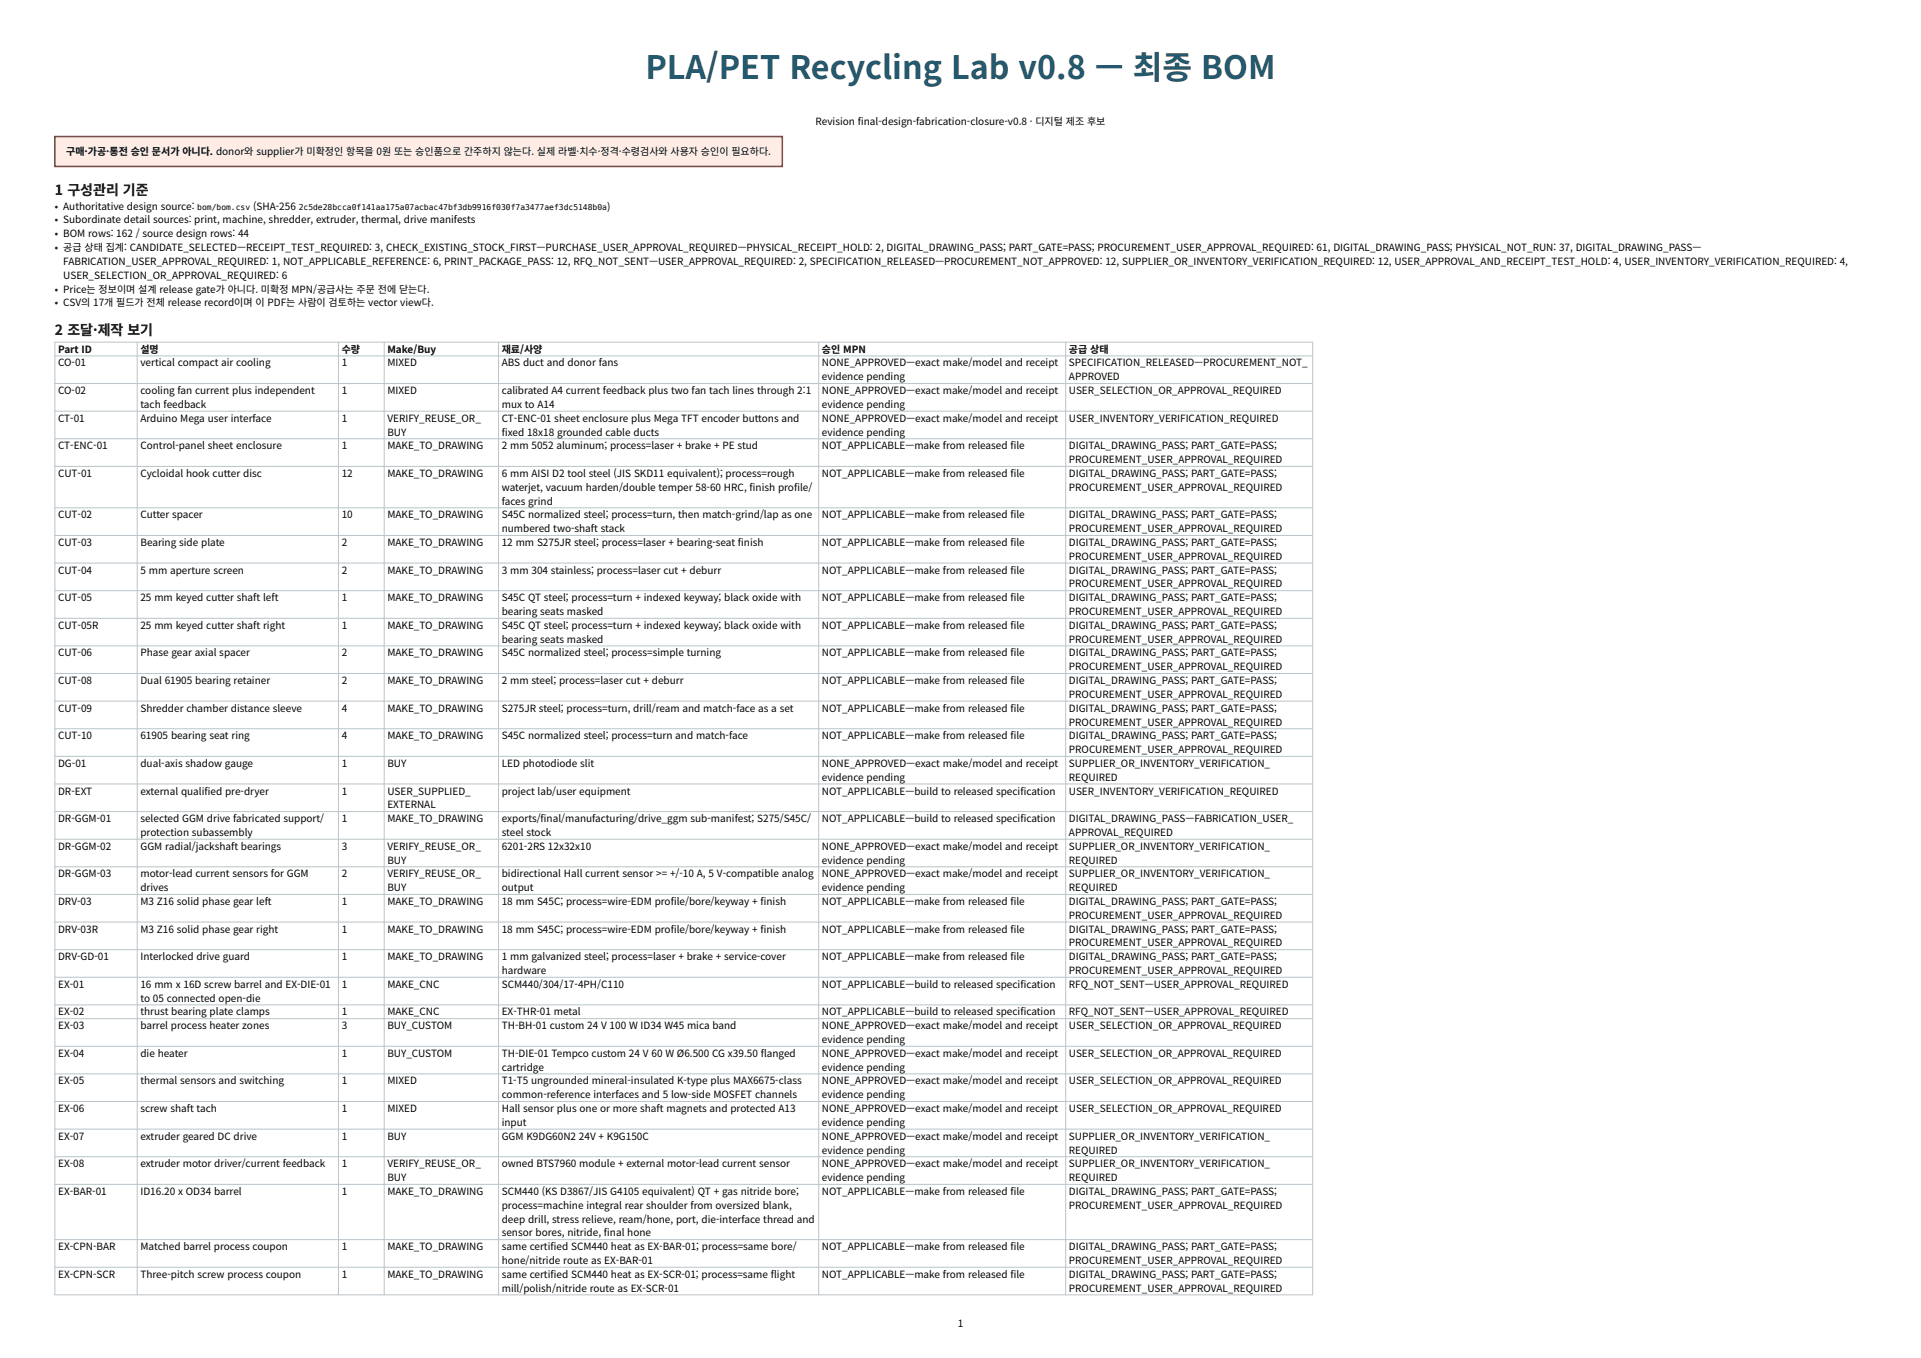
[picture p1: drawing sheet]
<svg xmlns="http://www.w3.org/2000/svg" width="420mm" height="297mm" viewBox="0 0 420 297" stroke-linecap="round" stroke-linejoin="round" font-family="sans-serif">
<defs><g id="words">
<text font-size="7.1" fill="#235a70" x="141.1" y="17.2">PLA/PET Recycling Lab v0.8 — 최종 BOM</text>
<g font-size="3.1">
<text x="12" y="42.6">1 구성관리 기준</text>
<text x="12" y="73.2">2 조달·제작 보기</text>
</g>
<g font-size="2.2">
<text x="178.3" y="27.2">Revision f</text>
<text x="187.5" y="27.2">inal-design-fabrication-closure-v0.8 · 디지털 제조 후보</text>
<text x="14.5" y="33.9">구매·가공·통전 승인 문서가 아니다. donor와 supplier가 미확정인 항목을 0원 또는 승인품으로 간주하지 않는다. 실제 라벨·치수·정격·수령검사와 사용자 승인이 필요하다.</text>
<text x="12" y="45.8">• Authoritative design source:</text>
<text x="55.3" y="45.8">(SHA-256</text>
<text x="132.7" y="45.8">)</text>
<text x="12" y="48.9">• Subordinate detail sources: print, machine, shredder, extruder, thermal, drive manifests</text>
<text x="12" y="51.9">• BOM rows: 162 / source design rows: 44</text>
<text x="12" y="54.9">• 공급 상태 집계: CANDIDATE_SELECTED—RECEIPT_TEST_REQUIRED: 3, CHECK_EXISTING_STOCK_FIRST—PURCHASE_USER_APPROVAL_REQUIRED—PHYSICAL_RECEIPT_HOLD: 2, DIGITAL_DRAWING_PASS; PART_GATE=PASS; PROCUREMENT_USER_APPROVAL_REQUIRED: 61, DIGITAL_DRAWING_PASS; PHYSICAL_NOT_RUN: 37, DIGITAL_DRAWING_PASS—</text>
<text x="13.8" y="57.9">FABRICATION_USER_APPROVAL_REQUIRED: 1, NOT_APPLICABLE_REFERENCE: 6, PRINT_PACKAGE_PASS: 12, RFQ_NOT_SENT—USER_APPROVAL_REQUIRED: 2, SPECIFICATION_RELEASED—PROCUREMENT_NOT_APPROVED: 12, SUPPLIER_OR_INVENTORY_VERIFICATION_REQUIRED: 12, USER_APPROVAL_AND_RECEIPT_TEST_HOLD: 4, USER_INVENTORY_VERIFICATION_REQUIRED: 4,</text>
<text x="12" y="64">• Price는 정보이며 설계 release gate가 아니다. 미확정 MPN/공급사는 주문 전에 닫는다.</text>
<text x="13.8" y="61">USER_SELECTION_OR_APPROVAL_REQUIRED: 6</text>
<text x="12" y="67">• CSV의 17개 필드가 전체 release record이며 이 PDF는 사람이 검토하는 vector view다.</text>
<text x="12.7" y="77.1">Part ID</text>
<text x="30.7" y="77.1">설명</text>
<text x="74.7" y="77.1">수량</text>
<text x="84.7" y="77.1">Make/Buy</text>
<text x="109.7" y="77.1">재료/사양</text>
<text x="179.7" y="77.1">승인 MPN</text>
<text x="233.7" y="77.1">공급 상태</text>
<text x="12.7" y="80.2">CO-​ 01</text>
<text x="30.7" y="80.2">vertical compact air cooling</text>
<text x="74.7" y="80.2">1</text>
<text x="84.7" y="80.2">MIXED</text>
<text x="109.7" y="80.2">ABS duct and donor fans</text>
<text x="179.7" y="80.2">NONE_​ APPROVED—​ exact make/​ model and receipt</text>
<text x="179.7" y="83.2">evidence pending</text>
<text x="233.7" y="80.2">SPECIFICATION_​ RELEASED—​ PROCUREMENT_​ NOT_​</text>
<text x="233.7" y="83.2">APPROVED</text>
<text x="12.7" y="86.2">CO-​ 02</text>
<text x="30.7" y="86.2">cooling fan current plus independent</text>
<text x="30.7" y="89.2">tach feedback</text>
<text x="74.7" y="86.2">1</text>
<text x="84.7" y="86.2">MIXED</text>
<text x="109.7" y="86.2">calibrated A4 current feedback plus two fan tach lines through 2:1</text>
<text x="109.7" y="89.2">mux to A14</text>
<text x="179.7" y="86.2">NONE_​ APPROVED—​ exact make/​ model and receipt</text>
<text x="179.7" y="89.2">evidence pending</text>
<text x="233.7" y="86.2">USER_​ SELECTION_​ OR_​ APPROVAL_​ REQUIRED</text>
<text x="12.7" y="92.2">CT-​ 01</text>
<text x="30.7" y="92.2">Arduino Mega user interface</text>
<text x="74.7" y="92.2">1</text>
<text x="84.7" y="92.2">VERIFY_​ REUSE_​ OR_​</text>
<text x="84.7" y="95.3">BUY</text>
<text x="109.7" y="92.2">CT-​ ENC-​ 01 sheet enclosure plus Mega TFT encoder buttons and</text>
<text x="109.7" y="95.3">f</text>
<text x="109.7" y="95.3">ixed 18x18 grounded cable ducts</text>
<text x="179.7" y="92.2">NONE_​ APPROVED—​ exact make/​ model and receipt</text>
<text x="179.7" y="95.3">evidence pending</text>
<text x="233.7" y="92.2">USER_​ INVENTORY_​ VERIFICATION_​ REQUIRED</text>
<text x="12.7" y="98.3">CT-​ ENC-​ 01</text>
<text x="30.7" y="98.3">Control-​ panel sheet enclosure</text>
<text x="74.7" y="98.3">1</text>
<text x="84.7" y="98.3">MAKE_​ TO_​ DRAWING</text>
<text x="109.7" y="98.3">2 mm 5052 aluminum;​ process=laser + brake + PE stud</text>
<text x="179.7" y="98.3">NOT_​ APPLICABLE—​ make from released f</text>
<text x="220.9" y="98.3">ile</text>
<text x="233.7" y="98.3">DIGITAL_​ DRAWING_​ PASS;​ PART_​ GATE=PASS;​</text>
<text x="233.7" y="101.3">PROCUREMENT_​ USER_​ APPROVAL_​ REQUIRED</text>
<text x="12.7" y="104.3">CUT-​ 01</text>
<text x="30.7" y="104.3">Cycloidal hook cutter disc</text>
<text x="74.7" y="104.3">12</text>
<text x="84.7" y="104.3">MAKE_​ TO_​ DRAWING</text>
<text x="109.7" y="104.3">6 mm AISI D2 tool steel (JIS SKD11 equivalent);​ process=rough</text>
<text x="109.7" y="107.3">waterjet, vacuum harden/​ double temper 58-​ 60 HRC, f</text>
<text x="163.9" y="107.3">inish prof</text>
<text x="173.6" y="107.3">ile/​</text>
<text x="179.7" y="104.3">NOT_​ APPLICABLE—​ make from released f</text>
<text x="220.9" y="104.3">ile</text>
<text x="233.7" y="104.3">DIGITAL_​ DRAWING_​ PASS;​ PART_​ GATE=PASS;​</text>
<text x="233.7" y="107.3">PROCUREMENT_​ USER_​ APPROVAL_​ REQUIRED</text>
<text x="12.7" y="113.4">CUT-​ 02</text>
<text x="30.7" y="113.4">Cutter spacer</text>
<text x="74.7" y="113.4">10</text>
<text x="84.7" y="113.4">MAKE_​ TO_​ DRAWING</text>
<text x="109.7" y="110.4">faces grind</text>
<text x="109.7" y="113.4">S45C normalized steel;​ process=turn, then match-​ grind/​ lap as one</text>
<text x="179.7" y="113.4">NOT_​ APPLICABLE—​ make from released f</text>
<text x="220.9" y="113.4">ile</text>
<text x="233.7" y="113.4">DIGITAL_​ DRAWING_​ PASS;​ PART_​ GATE=PASS;​</text>
<text x="12.7" y="119.4">CUT-​ 03</text>
<text x="30.7" y="119.4">Bearing side plate</text>
<text x="74.7" y="119.4">2</text>
<text x="84.7" y="119.4">MAKE_​ TO_​ DRAWING</text>
<text x="109.7" y="116.4">numbered two-​ shaft stack</text>
<text x="109.7" y="119.4">12 mm S275JR steel;​ process=laser + bearing-​ seat f</text>
<text x="161.4" y="119.4">inish</text>
<text x="179.7" y="119.4">NOT_​ APPLICABLE—​ make from released f</text>
<text x="220.9" y="119.4">ile</text>
<text x="233.7" y="116.4">PROCUREMENT_​ USER_​ APPROVAL_​ REQUIRED</text>
<text x="233.7" y="119.4">DIGITAL_​ DRAWING_​ PASS;​ PART_​ GATE=PASS;​</text>
<text x="12.7" y="125.5">CUT-​ 04</text>
<text x="30.7" y="125.5">5 mm aperture screen</text>
<text x="74.7" y="125.5">2</text>
<text x="84.7" y="125.5">MAKE_​ TO_​ DRAWING</text>
<text x="109.7" y="125.5">3 mm 304 stainless;​ process=laser cut + deburr</text>
<text x="179.7" y="125.5">NOT_​ APPLICABLE—​ make from released f</text>
<text x="220.9" y="125.5">ile</text>
<text x="233.7" y="122.4">PROCUREMENT_​ USER_​ APPROVAL_​ REQUIRED</text>
<text x="233.7" y="125.5">DIGITAL_​ DRAWING_​ PASS;​ PART_​ GATE=PASS;​</text>
<text x="12.7" y="131.5">CUT-​ 05</text>
<text x="30.7" y="131.5">25 mm keyed cutter shaft left</text>
<text x="74.7" y="131.5">1</text>
<text x="84.7" y="131.5">MAKE_​ TO_​ DRAWING</text>
<text x="109.7" y="131.5">S45C QT steel;​ process=turn + indexed keyway;​ black oxide with</text>
<text x="179.7" y="131.5">NOT_​ APPLICABLE—​ make from released f</text>
<text x="220.9" y="131.5">ile</text>
<text x="233.7" y="128.5">PROCUREMENT_​ USER_​ APPROVAL_​ REQUIRED</text>
<text x="233.7" y="131.5">DIGITAL_​ DRAWING_​ PASS;​ PART_​ GATE=PASS;​</text>
<text x="12.7" y="137.5">CUT-​ 05R</text>
<text x="30.7" y="137.5">25 mm keyed cutter shaft right</text>
<text x="74.7" y="137.5">1</text>
<text x="84.7" y="137.5">MAKE_​ TO_​ DRAWING</text>
<text x="109.7" y="134.5">bearing seats masked</text>
<text x="109.7" y="137.5">S45C QT steel;​ process=turn + indexed keyway;​ black oxide with</text>
<text x="179.7" y="137.5">NOT_​ APPLICABLE—​ make from released f</text>
<text x="220.9" y="137.5">ile</text>
<text x="233.7" y="134.5">PROCUREMENT_​ USER_​ APPROVAL_​ REQUIRED</text>
<text x="233.7" y="137.5">DIGITAL_​ DRAWING_​ PASS;​ PART_​ GATE=PASS;​</text>
<text x="12.7" y="143.6">CUT-​ 06</text>
<text x="30.7" y="143.6">Phase gear axial spacer</text>
<text x="74.7" y="143.6">2</text>
<text x="84.7" y="143.6">MAKE_​ TO_​ DRAWING</text>
<text x="109.7" y="140.6">bearing seats masked</text>
<text x="109.7" y="143.6">S45C normalized steel;​ process=simple turning</text>
<text x="179.7" y="143.6">NOT_​ APPLICABLE—​ make from released f</text>
<text x="220.9" y="143.6">ile</text>
<text x="233.7" y="140.6">PROCUREMENT_​ USER_​ APPROVAL_​ REQUIRED</text>
<text x="233.7" y="143.6">DIGITAL_​ DRAWING_​ PASS;​ PART_​ GATE=PASS;​</text>
<text x="12.7" y="149.6">CUT-​ 08</text>
<text x="30.7" y="149.6">Dual 61905 bearing retainer</text>
<text x="74.7" y="149.6">2</text>
<text x="84.7" y="149.6">MAKE_​ TO_​ DRAWING</text>
<text x="109.7" y="149.6">2 mm steel;​ process=laser cut + deburr</text>
<text x="179.7" y="149.6">NOT_​ APPLICABLE—​ make from released f</text>
<text x="220.9" y="149.6">ile</text>
<text x="233.7" y="146.6">PROCUREMENT_​ USER_​ APPROVAL_​ REQUIRED</text>
<text x="233.7" y="149.6">DIGITAL_​ DRAWING_​ PASS;​ PART_​ GATE=PASS;​</text>
<text x="12.7" y="155.6">CUT-​ 09</text>
<text x="30.7" y="155.6">Shredder chamber distance sleeve</text>
<text x="74.7" y="155.6">4</text>
<text x="84.7" y="155.6">MAKE_​ TO_​ DRAWING</text>
<text x="109.7" y="155.6">S275JR steel;​ process=turn, drill/​ ream and match-​ face as a set</text>
<text x="179.7" y="155.6">NOT_​ APPLICABLE—​ make from released f</text>
<text x="220.9" y="155.6">ile</text>
<text x="233.7" y="152.6">PROCUREMENT_​ USER_​ APPROVAL_​ REQUIRED</text>
<text x="233.7" y="155.6">DIGITAL_​ DRAWING_​ PASS;​ PART_​ GATE=PASS;​</text>
<text x="12.7" y="161.7">CUT-​ 10</text>
<text x="30.7" y="161.7">61905 bearing seat ring</text>
<text x="74.7" y="161.7">4</text>
<text x="84.7" y="161.7">MAKE_​ TO_​ DRAWING</text>
<text x="109.7" y="161.7">S45C normalized steel;​ process=turn and match-​ face</text>
<text x="179.7" y="161.7">NOT_​ APPLICABLE—​ make from released f</text>
<text x="220.9" y="161.7">ile</text>
<text x="233.7" y="158.7">PROCUREMENT_​ USER_​ APPROVAL_​ REQUIRED</text>
<text x="233.7" y="161.7">DIGITAL_​ DRAWING_​ PASS;​ PART_​ GATE=PASS;​</text>
<text x="12.7" y="167.7">DG-​ 01</text>
<text x="30.7" y="167.7">dual-​ axis shadow gauge</text>
<text x="74.7" y="167.7">1</text>
<text x="84.7" y="167.7">BUY</text>
<text x="109.7" y="167.7">LED photodiode slit</text>
<text x="179.7" y="167.7">NONE_​ APPROVED—​ exact make/​ model and receipt</text>
<text x="233.7" y="164.7">PROCUREMENT_​ USER_​ APPROVAL_​ REQUIRED</text>
<text x="233.7" y="167.7">SUPPLIER_​ OR_​ INVENTORY_​ VERIFICATION_​</text>
<text x="12.7" y="173.8">DR-​ EXT</text>
<text x="30.7" y="173.8">external qualif</text>
<text x="44.7" y="173.8">ied pre-​ dryer</text>
<text x="74.7" y="173.8">1</text>
<text x="84.7" y="173.8">USER_​ SUPPLIED_​</text>
<text x="109.7" y="173.8">project lab/​ user equipment</text>
<text x="179.7" y="170.8">evidence pending</text>
<text x="179.7" y="173.8">NOT_​ APPLICABLE—​ build to released specif</text>
<text x="223.1" y="173.8">ication</text>
<text x="233.7" y="170.8">REQUIRED</text>
<text x="233.7" y="173.8">USER_​ INVENTORY_​ VERIFICATION_​ REQUIRED</text>
<text x="12.7" y="179.8">DR-​ GGM-​ 01</text>
<text x="30.7" y="179.8">selected GGM drive fabricated support/​</text>
<text x="74.7" y="179.8">1</text>
<text x="84.7" y="176.8">EXTERNAL</text>
<text x="84.7" y="179.8">MAKE_​ TO_​ DRAWING</text>
<text x="109.7" y="179.8">exports/​ f</text>
<text x="118.2" y="179.8">inal/​ manufacturing/​ drive_​ ggm sub-​ manifest;​ S275/​ S45C/​</text>
<text x="179.7" y="179.8">NOT_​ APPLICABLE—​ build to released specif</text>
<text x="223.1" y="179.8">ication</text>
<text x="233.7" y="179.8">DIGITAL_​ DRAWING_​ PASS—​ FABRICATION_​ USER_​</text>
<text x="12.7" y="185.8">DR-​ GGM-​ 02</text>
<text x="30.7" y="182.8">protection subassembly</text>
<text x="30.7" y="185.8">GGM radial/​ jackshaft bearings</text>
<text x="74.7" y="185.8">3</text>
<text x="84.7" y="185.8">VERIFY_​ REUSE_​ OR_​</text>
<text x="109.7" y="182.8">steel stock</text>
<text x="109.7" y="185.8">6201-​ 2RS 12x32x10</text>
<text x="179.7" y="185.8">NONE_​ APPROVED—​ exact make/​ model and receipt</text>
<text x="233.7" y="182.8">APPROVAL_​ REQUIRED</text>
<text x="233.7" y="185.8">SUPPLIER_​ OR_​ INVENTORY_​ VERIFICATION_​</text>
<text x="12.7" y="191.9">DR-​ GGM-​ 03</text>
<text x="30.7" y="191.9">motor-​ lead current sensors for GGM</text>
<text x="74.7" y="191.9">2</text>
<text x="84.7" y="188.9">BUY</text>
<text x="84.7" y="191.9">VERIFY_​ REUSE_​ OR_​</text>
<text x="109.7" y="191.9">bidirectional Hall current sensor &gt;= +/​ -​ 10 A, 5 V-​ compatible analog</text>
<text x="179.7" y="188.9">evidence pending</text>
<text x="179.7" y="191.9">NONE_​ APPROVED—​ exact make/​ model and receipt</text>
<text x="233.7" y="188.9">REQUIRED</text>
<text x="233.7" y="191.9">SUPPLIER_​ OR_​ INVENTORY_​ VERIFICATION_​</text>
<text x="12.7" y="197.9">DRV-​ 03</text>
<text x="30.7" y="194.9">drives</text>
<text x="30.7" y="197.9">M3 Z16 solid phase gear left</text>
<text x="74.7" y="197.9">1</text>
<text x="84.7" y="194.9">BUY</text>
<text x="84.7" y="197.9">MAKE_​ TO_​ DRAWING</text>
<text x="109.7" y="194.9">output</text>
<text x="109.7" y="197.9">18 mm S45C;​ process=wire-​ EDM prof</text>
<text x="146.6" y="197.9">ile/​ bore/​ keyway + f</text>
<text x="166.3" y="197.9">inish</text>
<text x="179.7" y="194.9">evidence pending</text>
<text x="179.7" y="197.9">NOT_​ APPLICABLE—​ make from released f</text>
<text x="220.9" y="197.9">ile</text>
<text x="233.7" y="194.9">REQUIRED</text>
<text x="233.7" y="197.9">DIGITAL_​ DRAWING_​ PASS;​ PART_​ GATE=PASS;​</text>
<text x="12.7" y="204">DRV-​ 03R</text>
<text x="30.7" y="204">M3 Z16 solid phase gear right</text>
<text x="74.7" y="204">1</text>
<text x="84.7" y="204">MAKE_​ TO_​ DRAWING</text>
<text x="109.7" y="204">18 mm S45C;​ process=wire-​ EDM prof</text>
<text x="146.6" y="204">ile/​ bore/​ keyway + f</text>
<text x="166.3" y="204">inish</text>
<text x="179.7" y="204">NOT_​ APPLICABLE—​ make from released f</text>
<text x="220.9" y="204">ile</text>
<text x="233.7" y="200.9">PROCUREMENT_​ USER_​ APPROVAL_​ REQUIRED</text>
<text x="233.7" y="204">DIGITAL_​ DRAWING_​ PASS;​ PART_​ GATE=PASS;​</text>
<text x="233.7" y="207">PROCUREMENT_​ USER_​ APPROVAL_​ REQUIRED</text>
<text x="12.7" y="210">DRV-​ GD-​ 01</text>
<text x="30.7" y="210">Interlocked drive guard</text>
<text x="74.7" y="210">1</text>
<text x="84.7" y="210">MAKE_​ TO_​ DRAWING</text>
<text x="109.7" y="210">1 mm galvanized steel;​ process=laser + brake + service-​ cover</text>
<text x="109.7" y="213">hardware</text>
<text x="179.7" y="210">NOT_​ APPLICABLE—​ make from released f</text>
<text x="220.9" y="210">ile</text>
<text x="233.7" y="210">DIGITAL_​ DRAWING_​ PASS;​ PART_​ GATE=PASS;​</text>
<text x="233.7" y="213">PROCUREMENT_​ USER_​ APPROVAL_​ REQUIRED</text>
<text x="12.7" y="216">EX-​ 01</text>
<text x="30.7" y="216">16 mm x 16D screw barrel and EX-​ DIE-​ 01</text>
<text x="30.7" y="219.1">to 05 connected open-​ die</text>
<text x="74.7" y="216">1</text>
<text x="84.7" y="216">MAKE_​ CNC</text>
<text x="109.7" y="216">SCM440/​ 304/​ 17-​ 4PH/​ C110</text>
<text x="179.7" y="216">NOT_​ APPLICABLE—​ build to released specif</text>
<text x="223.1" y="216">ication</text>
<text x="233.7" y="216">RFQ_​ NOT_​ SENT—​ USER_​ APPROVAL_​ REQUIRED</text>
<text x="12.7" y="222.1">EX-​ 02</text>
<text x="12.7" y="225.1">EX-​ 03</text>
<text x="30.7" y="222.1">thrust bearing plate clamps</text>
<text x="30.7" y="225.1">barrel process heater zones</text>
<text x="74.7" y="222.1">1</text>
<text x="74.7" y="225.1">3</text>
<text x="84.7" y="222.1">MAKE_​ CNC</text>
<text x="84.7" y="225.1">BUY_​ CUSTOM</text>
<text x="109.7" y="222.1">EX-​ THR-​ 01 metal</text>
<text x="109.7" y="225.1">TH-​ BH-​ 01 custom 24 V 100 W ID34 W45 mica band</text>
<text x="179.7" y="222.1">NOT_​ APPLICABLE—​ build to released specif</text>
<text x="179.7" y="225.1">NONE_​ APPROVED—​ exact make/​ model and receipt</text>
<text x="223.1" y="222.1">ication</text>
<text x="233.7" y="222.1">RFQ_​ NOT_​ SENT—​ USER_​ APPROVAL_​ REQUIRED</text>
<text x="233.7" y="225.1">USER_​ SELECTION_​ OR_​ APPROVAL_​ REQUIRED</text>
<text x="12.7" y="231.1">EX-​ 04</text>
<text x="30.7" y="231.1">die heater</text>
<text x="74.7" y="231.1">1</text>
<text x="84.7" y="231.1">BUY_​ CUSTOM</text>
<text x="109.7" y="231.1">TH-​ DIE-​ 01 Tempco custom 24 V 60 W Ø6.500 CG x39.50 f</text>
<text x="166.3" y="231.1">langed</text>
<text x="179.7" y="228.1">evidence pending</text>
<text x="179.7" y="231.1">NONE_​ APPROVED—​ exact make/​ model and receipt</text>
<text x="233.7" y="231.1">USER_​ SELECTION_​ OR_​ APPROVAL_​ REQUIRED</text>
<text x="12.7" y="237.2">EX-​ 05</text>
<text x="30.7" y="237.2">thermal sensors and switching</text>
<text x="74.7" y="237.2">1</text>
<text x="84.7" y="237.2">MIXED</text>
<text x="109.7" y="234.2">cartridge</text>
<text x="109.7" y="237.2">T1-​ T5 ungrounded mineral-​ insulated K-​ type plus MAX6675-​ class</text>
<text x="179.7" y="234.2">evidence pending</text>
<text x="179.7" y="237.2">NONE_​ APPROVED—​ exact make/​ model and receipt</text>
<text x="233.7" y="237.2">USER_​ SELECTION_​ OR_​ APPROVAL_​ REQUIRED</text>
<text x="12.7" y="243.2">EX-​ 06</text>
<text x="30.7" y="243.2">screw shaft tach</text>
<text x="74.7" y="243.2">1</text>
<text x="84.7" y="243.2">MIXED</text>
<text x="109.7" y="240.2">common-​ reference interfaces and 5 low-​ side MOSFET channels</text>
<text x="109.7" y="243.2">Hall sensor plus one or more shaft magnets and protected A13</text>
<text x="179.7" y="240.2">evidence pending</text>
<text x="179.7" y="243.2">NONE_​ APPROVED—​ exact make/​ model and receipt</text>
<text x="233.7" y="243.2">USER_​ SELECTION_​ OR_​ APPROVAL_​ REQUIRED</text>
<text x="12.7" y="249.3">EX-​ 07</text>
<text x="30.7" y="249.3">extruder geared DC drive</text>
<text x="74.7" y="249.3">1</text>
<text x="84.7" y="249.3">BUY</text>
<text x="109.7" y="246.2">input</text>
<text x="109.7" y="249.3">GGM K9DG60N2 24V + K9G150C</text>
<text x="179.7" y="246.2">evidence pending</text>
<text x="179.7" y="249.3">NONE_​ APPROVED—​ exact make/​ model and receipt</text>
<text x="233.7" y="249.3">SUPPLIER_​ OR_​ INVENTORY_​ VERIFICATION_​</text>
<text x="12.7" y="255.3">EX-​ 08</text>
<text x="30.7" y="255.3">extruder motor driver/​ current feedback</text>
<text x="74.7" y="255.3">1</text>
<text x="84.7" y="255.3">VERIFY_​ REUSE_​ OR_​</text>
<text x="109.7" y="255.3">owned BTS7960 module + external motor-​ lead current sensor</text>
<text x="179.7" y="252.3">evidence pending</text>
<text x="179.7" y="255.3">NONE_​ APPROVED—​ exact make/​ model and receipt</text>
<text x="233.7" y="252.3">REQUIRED</text>
<text x="233.7" y="255.3">SUPPLIER_​ OR_​ INVENTORY_​ VERIFICATION_​</text>
<text x="12.7" y="261.3">EX-​ BAR-​ 01</text>
<text x="30.7" y="261.3">ID16.20 x OD34 barrel</text>
<text x="74.7" y="261.3">1</text>
<text x="84.7" y="258.3">BUY</text>
<text x="84.7" y="261.3">MAKE_​ TO_​ DRAWING</text>
<text x="109.7" y="261.3">SCM440 (KS D3867/​ JIS G4105 equivalent) QT + gas nitride bore;​</text>
<text x="179.7" y="258.3">evidence pending</text>
<text x="179.7" y="261.3">NOT_​ APPLICABLE—​ make from released f</text>
<text x="220.9" y="261.3">ile</text>
<text x="233.7" y="258.3">REQUIRED</text>
<text x="233.7" y="261.3">DIGITAL_​ DRAWING_​ PASS;​ PART_​ GATE=PASS;​</text>
<text x="109.7" y="264.4">process=machine integral rear shoulder from oversized blank,</text>
<text x="109.7" y="267.4">deep drill, stress relieve, ream/​ hone, port, die-​ interface thread and</text>
<text x="233.7" y="264.4">PROCUREMENT_​ USER_​ APPROVAL_​ REQUIRED</text>
<text x="12.7" y="273.4">EX-​ CPN-​ BAR</text>
<text x="30.7" y="273.4">Matched barrel process coupon</text>
<text x="74.7" y="273.4">1</text>
<text x="84.7" y="273.4">MAKE_​ TO_​ DRAWING</text>
<text x="109.7" y="270.4">sensor bores, nitride, f</text>
<text x="109.7" y="273.4">same certif</text>
<text x="120.4" y="273.4">ied SCM440 heat as EX-​ BAR-​ 01;​ process=same bore/​</text>
<text x="132" y="270.4">inal hone</text>
<text x="179.7" y="273.4">NOT_​ APPLICABLE—​ make from released f</text>
<text x="220.9" y="273.4">ile</text>
<text x="233.7" y="273.4">DIGITAL_​ DRAWING_​ PASS;​ PART_​ GATE=PASS;​</text>
<text x="12.7" y="279.5">EX-​ CPN-​ SCR</text>
<text x="30.7" y="279.5">Three-​ pitch screw process coupon</text>
<text x="74.7" y="279.5">1</text>
<text x="84.7" y="279.5">MAKE_​ TO_​ DRAWING</text>
<text x="109.7" y="276.4">hone/​ nitride route as EX-​ BAR-​ 01</text>
<text x="109.7" y="279.5">same certif</text>
<text x="120.4" y="279.5">ied SCM440 heat as EX-​ SCR-​ 01;​ process=same f</text>
<text x="168.5" y="279.5">light</text>
<text x="179.7" y="279.5">NOT_​ APPLICABLE—​ make from released f</text>
<text x="220.9" y="279.5">ile</text>
<text x="233.7" y="276.4">PROCUREMENT_​ USER_​ APPROVAL_​ REQUIRED</text>
<text x="233.7" y="279.5">DIGITAL_​ DRAWING_​ PASS;​ PART_​ GATE=PASS;​</text>
<text x="109.7" y="282.5">mill/​ polish/​ nitride route as EX-​ SCR-​ 01</text>
<text x="233.7" y="282.5">PROCUREMENT_​ USER_​ APPROVAL_​ REQUIRED</text>
<text x="209.4" y="290.2">1</text>
</g>
<g font-size="1.7">
<text x="43.1" y="45.8">bom/bom.csv</text>
<text x="65.3" y="45.8">2c5de28bcca0f141aa175a07acbac47bf3db9916f030f7a3477aef3dc5148b0a</text>
</g>
</g></defs>
<path d="M12 29.9h159v6.5h-159z" fill="#ffece5" stroke="#c5482e" stroke-width=".35"/>
<g fill="none" stroke="#b9c4c9" stroke-width=".22">
<path d="M11.9 74.8h275.2M11.9 77.8h275.2M12 74.8v208.5M30 74.8v208.5M74 74.8v208.5M84 74.8v208.5M109 74.8v208.5M179 74.8v208.5M233 74.8v208.5M287 74.8v208.5M11.9 83.9h275.2M11.9 89.9h275.2"/>
<path d="M11.9 96h275.2M11.9 102h275.2M11.9 111.1h275.2M11.9 117.1h275.2M11.9 123.1h275.2M11.9 129.2h275.2M11.9 135.2h275.2M11.9 141.3h275.2M11.9 147.3h275.2M11.9 153.3h275.2M11.9 159.4h275.2M11.9 165.4h275.2"/>
<path d="M11.9 171.5h275.2M11.9 177.5h275.2M11.9 183.5h275.2M11.9 189.6h275.2M11.9 195.6h275.2M11.9 201.7h275.2M11.9 207.7h275.2M11.9 213.7h275.2M11.9 219.8h275.2M11.9 222.8h275.2M11.9 228.8h275.2M11.9 234.9h275.2"/>
<path d="M11.9 240.9h275.2M11.9 246.9h275.2M11.9 253h275.2M11.9 259h275.2M11.9 271.1h275.2M11.9 277.2h275.2M11.9 283.2h275.2"/>
</g>
<use href="#words"/>
</svg>
